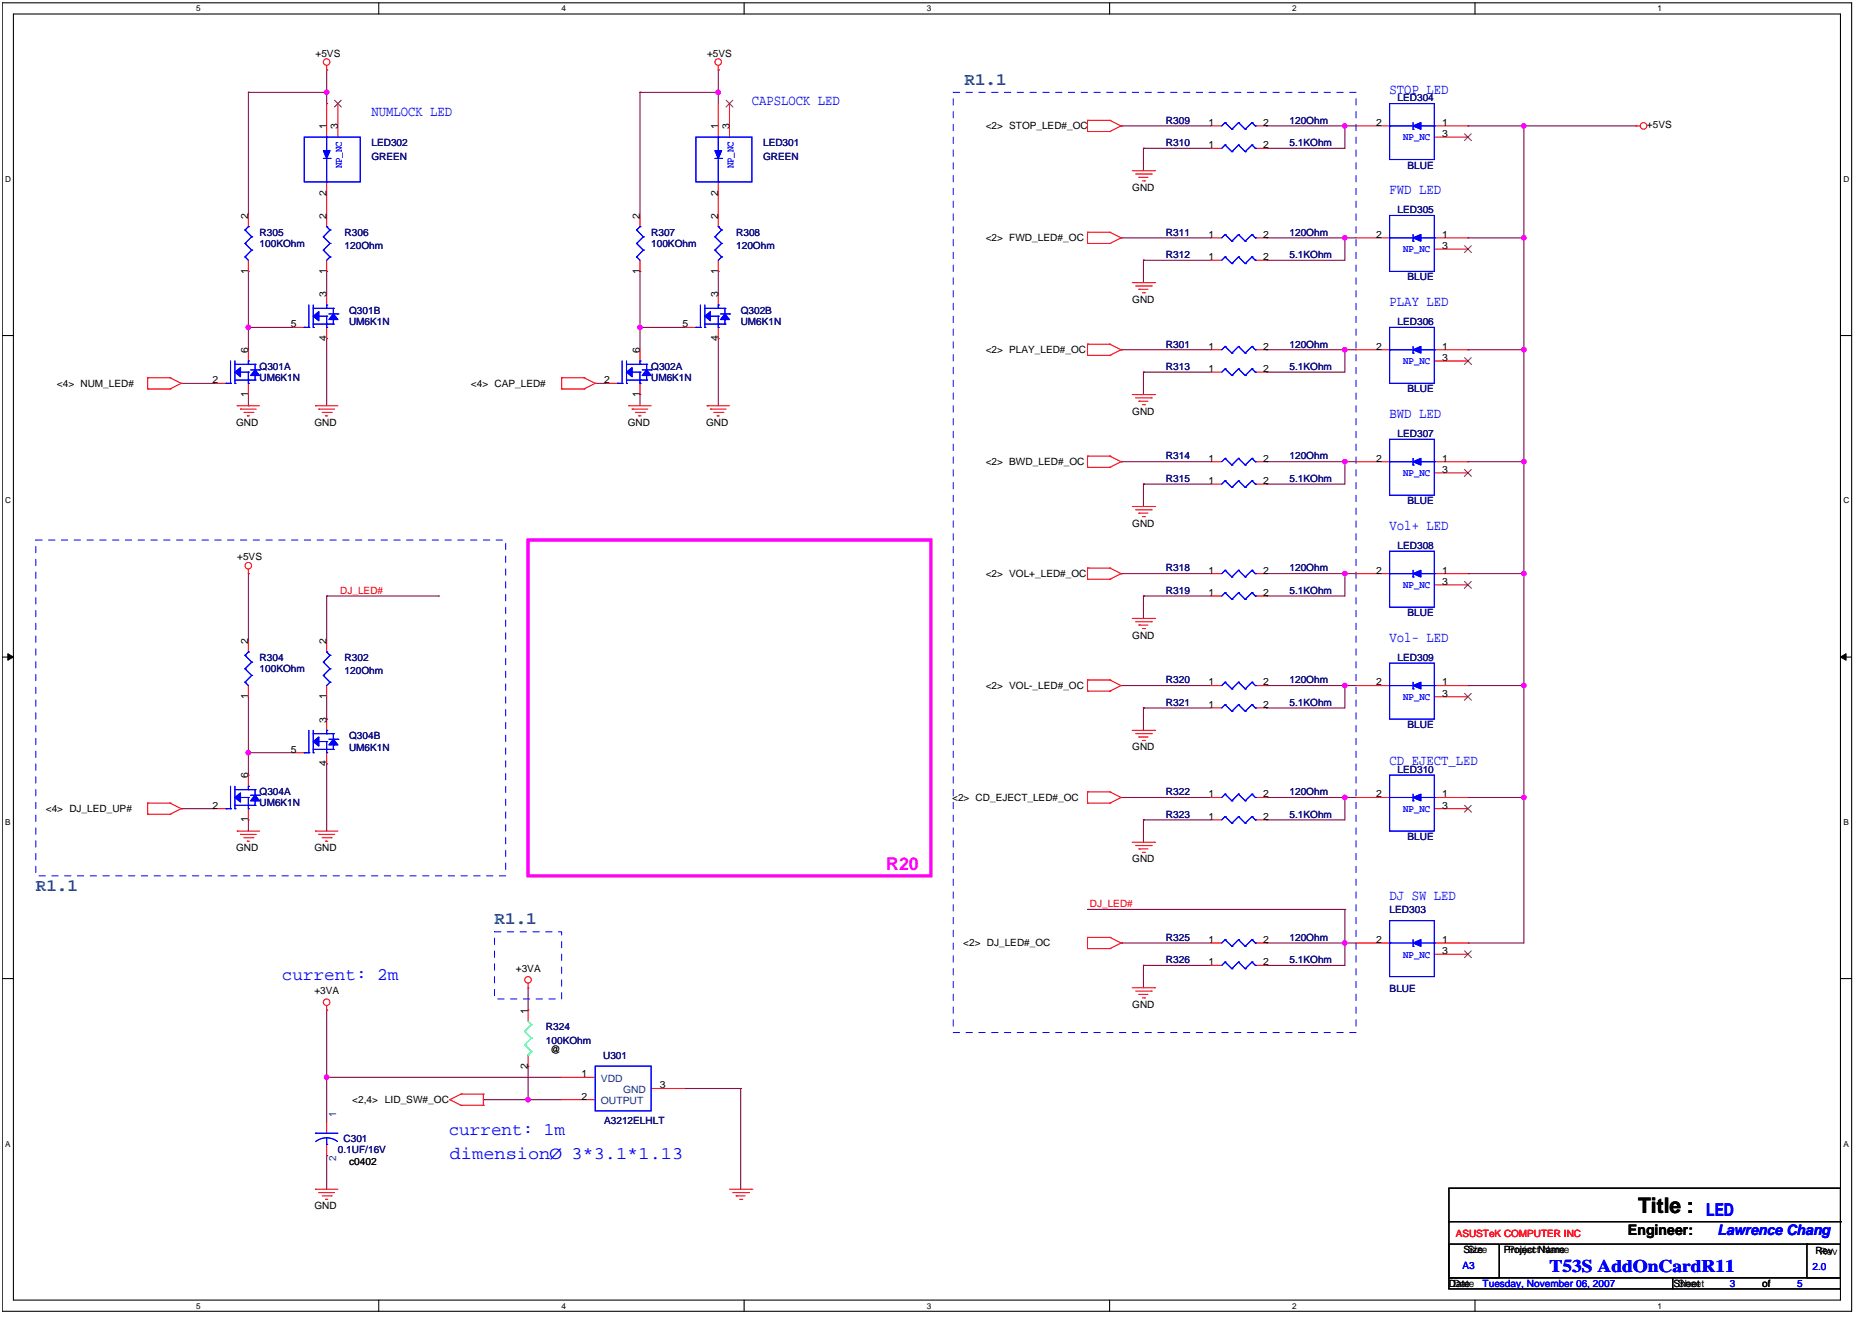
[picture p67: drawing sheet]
<svg xmlns="http://www.w3.org/2000/svg" width="297mm" height="210mm" viewBox="0 0 297 210" stroke-linecap="round" stroke-linejoin="round" font-family="sans-serif">
<defs><g id="words">
<text font-size="3.4" x="260.3" y="192.7">Title :</text>
<g font-size="2.8" fill="#008080">
<text x="153.3" y="13.5">R1.1</text>
<text x="5.7" y="141.5">R1.1</text>
<text x="78.6" y="146.8">R1.1</text>
</g>
<text font-size="2.8" fill="#f0f" x="140.8" y="138.2">R20</text>
<g font-size="2.8" fill="#00f">
<text x="44.8" y="155.6">current: 2m</text>
<text x="71.3" y="180.4">current: 1m</text>
<text x="71.5" y="184.1">dimensionØ 3*3.1*1.13</text>
<text x="271.1" y="193.1">LED</text>
<text x="246.2" y="202.1">T53S AddOnCardR11</text>
</g>
<g font-size="2.3" fill="#00f">
<text x="119.5" y="16.7">CAPSLOCK LED</text>
<text x="220.8" y="14.9">STOP LED</text>
<text x="59" y="18.4">NUMLOCK LED</text>
<text x="220.8" y="30.9">FWD LED</text>
<text x="220.8" y="48.7">PLAY LED</text>
<text x="220.8" y="66.4">BWD LED</text>
<text x="220.8" y="84.2">Vol+ LED</text>
<text x="220.8" y="102">Vol- LED</text>
<text x="220.8" y="121.6">CD EJECT_LED</text>
<text x="220.8" y="142.9">DJ SW LED</text>
<text x="272.9" y="196.2">Lawrence Chang</text>
</g>
<text font-size="2.3" x="258.7" y="196.2">Engineer:</text>
<g font-size="1.6">
<text x="50.1" y="9">+5VS</text>
<text x="112.4" y="9">+5VS</text>
<text x="51.9" y="20.5" transform="rotate(-90 51.9 20.5)">1</text>
<text x="53.7" y="20.5" transform="rotate(-90 53.7 20.5)">3</text>
<text x="114.1" y="20.5" transform="rotate(-90 114.1 20.5)">1</text>
<text x="115.9" y="20.5" transform="rotate(-90 115.9 20.5)">3</text>
<text x="156.6" y="20.5">&lt;2&gt; STOP_LED#_OC</text>
<text x="192" y="23.5">1</text>
<text x="192" y="20">1</text>
<text x="200.7" y="23.5">2</text>
<text x="200.7" y="20">2</text>
<text x="218.7" y="20">2</text>
<text x="229.2" y="20">1</text>
<text x="229.2" y="21.8">3</text>
<text x="261.7" y="20.4">+5VS</text>
<text x="39.4" y="34.8" transform="rotate(-90 39.4 34.8)">2</text>
<text x="51.9" y="34.8" transform="rotate(-90 51.9 34.8)">2</text>
<text x="51.9" y="31.1" transform="rotate(-90 51.9 31.1)">2</text>
<text x="101.7" y="34.8" transform="rotate(-90 101.7 34.8)">2</text>
<text x="114.1" y="34.8" transform="rotate(-90 114.1 34.8)">2</text>
<text x="114.1" y="31.1" transform="rotate(-90 114.1 31.1)">2</text>
<text x="179.9" y="30.3">GND</text>
<text x="156.6" y="38.3">&lt;2&gt; FWD_LED#_OC</text>
<text x="192" y="37.8">1</text>
<text x="192" y="41.3">1</text>
<text x="200.7" y="37.8">2</text>
<text x="200.7" y="41.3">2</text>
<text x="218.7" y="37.8">2</text>
<text x="229.2" y="37.8">1</text>
<text x="229.2" y="39.5">3</text>
<text x="39.4" y="43.5" transform="rotate(-90 39.4 43.5)">1</text>
<text x="51.9" y="47.2" transform="rotate(-90 51.9 47.2)">3</text>
<text x="51.9" y="43.5" transform="rotate(-90 51.9 43.5)">1</text>
<text x="101.7" y="43.5" transform="rotate(-90 101.7 43.5)">1</text>
<text x="114.1" y="47.2" transform="rotate(-90 114.1 47.2)">3</text>
<text x="114.1" y="43.5" transform="rotate(-90 114.1 43.5)">1</text>
<text x="46.2" y="52">5</text>
<text x="108.5" y="52">5</text>
<text x="179.9" y="48.1">GND</text>
<text x="39.4" y="56.1" transform="rotate(-90 39.4 56.1)">6</text>
<text x="51.9" y="54.2" transform="rotate(-90 51.9 54.2)">4</text>
<text x="101.7" y="56.1" transform="rotate(-90 101.7 56.1)">6</text>
<text x="114.1" y="54.2" transform="rotate(-90 114.1 54.2)">4</text>
<text x="156.6" y="56.1">&lt;2&gt; PLAY_LED#_OC</text>
<text x="192" y="59.1">1</text>
<text x="192" y="55.5">1</text>
<text x="200.7" y="59.1">2</text>
<text x="200.7" y="55.5">2</text>
<text x="218.7" y="55.5">2</text>
<text x="229.2" y="55.5">1</text>
<text x="229.2" y="57.3">3</text>
<text x="9.1" y="61.4">&lt;4&gt; NUM_LED#</text>
<text x="33.8" y="60.9">2</text>
<text x="39.4" y="63.1" transform="rotate(-90 39.4 63.1)">1</text>
<text x="74.8" y="61.4">&lt;4&gt; CAP_LED#</text>
<text x="96" y="60.9">2</text>
<text x="101.7" y="63.1" transform="rotate(-90 101.7 63.1)">1</text>
<text x="179.9" y="65.9">GND</text>
<text x="37.5" y="67.7">GND</text>
<text x="50" y="67.7">GND</text>
<text x="99.8" y="67.7">GND</text>
<text x="112.2" y="67.7">GND</text>
<text x="156.6" y="73.9">&lt;2&gt; BWD_LED#_OC</text>
<text x="192" y="73.3">1</text>
<text x="192" y="76.9">1</text>
<text x="200.7" y="73.3">2</text>
<text x="200.7" y="76.9">2</text>
<text x="218.7" y="73.3">2</text>
<text x="229.2" y="73.3">1</text>
<text x="229.2" y="75.1">3</text>
<text x="179.9" y="83.7">GND</text>
<text x="37.7" y="89">+5VS</text>
<text x="156.6" y="91.7">&lt;2&gt; VOL+_LED#_OC</text>
<text x="192" y="94.7">1</text>
<text x="192" y="91.1">1</text>
<text x="200.7" y="94.7">2</text>
<text x="200.7" y="91.1">2</text>
<text x="218.7" y="91.1">2</text>
<text x="229.2" y="91.1">1</text>
<text x="229.2" y="92.9">3</text>
<text x="179.9" y="101.4">GND</text>
<text x="39.4" y="102.3" transform="rotate(-90 39.4 102.3)">2</text>
<text x="51.9" y="102.3" transform="rotate(-90 51.9 102.3)">2</text>
<text x="39.4" y="111.1" transform="rotate(-90 39.4 111.1)">1</text>
<text x="51.9" y="111.1" transform="rotate(-90 51.9 111.1)">1</text>
<text x="156.6" y="109.4">&lt;2&gt; VOL-_LED#_OC</text>
<text x="192" y="108.9">1</text>
<text x="192" y="112.4">1</text>
<text x="200.7" y="108.9">2</text>
<text x="200.7" y="112.4">2</text>
<text x="218.7" y="108.9">2</text>
<text x="229.2" y="108.9">1</text>
<text x="229.2" y="110.7">3</text>
<text x="46.2" y="119.6">5</text>
<text x="51.9" y="114.8" transform="rotate(-90 51.9 114.8)">3</text>
<text x="179.9" y="119.2">GND</text>
<text x="39.4" y="123.7" transform="rotate(-90 39.4 123.7)">6</text>
<text x="51.9" y="121.7" transform="rotate(-90 51.9 121.7)">4</text>
<text x="7.3" y="129">&lt;4&gt; DJ_LED_UP#</text>
<text x="33.8" y="128.4">2</text>
<text x="39.4" y="130.6" transform="rotate(-90 39.4 130.6)">1</text>
<text x="151.3" y="127.2">&lt;2&gt; CD_EJECT_LED#_OC</text>
<text x="192" y="126.7">1</text>
<text x="192" y="130.2">1</text>
<text x="200.7" y="126.7">2</text>
<text x="200.7" y="130.2">2</text>
<text x="218.7" y="126.7">2</text>
<text x="229.2" y="126.7">1</text>
<text x="229.2" y="128.4">3</text>
<text x="37.5" y="135.2">GND</text>
<text x="50" y="135.2">GND</text>
<text x="179.9" y="137">GND</text>
<text x="192" y="149.8">1</text>
<text x="200.7" y="149.8">2</text>
<text x="218.7" y="149.8">2</text>
<text x="229.2" y="149.8">1</text>
<text x="82" y="154.4">+3VA</text>
<text x="153.1" y="150.3">&lt;2&gt; DJ_LED#_OC</text>
<text x="192" y="153.3">1</text>
<text x="200.7" y="153.3">2</text>
<text x="229.2" y="151.6">3</text>
<text x="50" y="158">+3VA</text>
<text x="83.9" y="161" transform="rotate(-90 83.9 161)">1</text>
<text x="179.9" y="160.1">GND</text>
<text x="87.5" y="167.2">@</text>
<text x="83.9" y="169.7" transform="rotate(-90 83.9 169.7)">2</text>
<text x="92.4" y="171.1">1</text>
<text x="104.8" y="172.9">3</text>
<text x="56" y="175.2">&lt;2,4&gt; LID_SW#_OC</text>
<text x="92.4" y="174.7">2</text>
<text x="55.5" y="185">c0402</text>
<text x="50" y="192.1">GND</text>
<text x="232.6" y="199.1">Size</text>
<text x="233.2" y="199.1">Size</text>
<text x="239" y="199.1">Project Name</text>
<text x="239.7" y="199.1">Project Name</text>
<text x="288.5" y="199.2">Rev</text>
<text x="289.2" y="199.3">Rev</text>
<text x="230.2" y="204.4">Date</text>
<text x="230.9" y="204.5">Date</text>
<text x="266" y="204.4">Sheet</text>
<text x="266.6" y="204.5">Sheet</text>
<text x="280" y="204.4">of</text>
</g>
<g font-size="1.6" fill="#000080">
<text x="222.1" y="16.1">LED304</text>
<text x="59" y="23.2">LED302</text>
<text x="121.3" y="23.2">LED301</text>
<text x="185.3" y="23.2">R310</text>
<text x="185.3" y="19.6">R309</text>
<text x="204.9" y="23.2">5.1KOhm</text>
<text x="204.9" y="19.6">120Ohm</text>
<text x="59" y="25.3">GREEN</text>
<text x="121.3" y="25.3">GREEN</text>
<text x="223.7" y="26.8">BLUE</text>
<text x="222.1" y="33.9">LED305</text>
<text x="41.2" y="37.4">R305</text>
<text x="41.2" y="39.2">100KOhm</text>
<text x="54.8" y="37.4">R306</text>
<text x="54.8" y="39.6">120Ohm</text>
<text x="103.5" y="37.4">R307</text>
<text x="103.5" y="39.2">100KOhm</text>
<text x="117" y="37.4">R308</text>
<text x="117" y="39.6">120Ohm</text>
<text x="185.3" y="37.4">R311</text>
<text x="185.3" y="41">R312</text>
<text x="204.9" y="37.4">120Ohm</text>
<text x="204.9" y="41">5.1KOhm</text>
<text x="223.7" y="44.6">BLUE</text>
<text x="55.5" y="49.9">Q301B</text>
<text x="55.5" y="51.7">UM6K1N</text>
<text x="117.7" y="49.9">Q302B</text>
<text x="117.7" y="51.7">UM6K1N</text>
<text x="222.1" y="51.7">LED306</text>
<text x="41.2" y="58.8">Q301A</text>
<text x="103.5" y="58.8">Q302A</text>
<text x="185.3" y="58.8">R313</text>
<text x="185.3" y="55.2">R301</text>
<text x="204.9" y="58.8">5.1KOhm</text>
<text x="204.9" y="55.2">120Ohm</text>
<text x="41.2" y="60.5">UM6K1N</text>
<text x="103.5" y="60.5">UM6K1N</text>
<text x="223.7" y="62.3">BLUE</text>
<text x="222.1" y="69.4">LED307</text>
<text x="185.3" y="73">R314</text>
<text x="185.3" y="76.5">R315</text>
<text x="204.9" y="73">120Ohm</text>
<text x="204.9" y="76.5">5.1KOhm</text>
<text x="223.7" y="80.1">BLUE</text>
<text x="222.1" y="87.2">LED308</text>
<text x="185.3" y="94.3">R319</text>
<text x="185.3" y="90.8">R318</text>
<text x="204.9" y="94.3">5.1KOhm</text>
<text x="204.9" y="90.8">120Ohm</text>
<text x="223.7" y="97.9">BLUE</text>
<text x="41.2" y="105">R304</text>
<text x="41.2" y="106.8">100KOhm</text>
<text x="54.8" y="105">R302</text>
<text x="54.8" y="107.1">120Ohm</text>
<text x="222.1" y="105">LED309</text>
<text x="185.3" y="108.5">R320</text>
<text x="185.3" y="112.1">R321</text>
<text x="204.9" y="108.5">120Ohm</text>
<text x="204.9" y="112.1">5.1KOhm</text>
<text x="55.5" y="117.4">Q304B</text>
<text x="55.5" y="119.2">UM6K1N</text>
<text x="223.7" y="115.7">BLUE</text>
<text x="222.1" y="122.8">LED310</text>
<text x="41.2" y="126.3">Q304A</text>
<text x="41.2" y="128.1">UM6K1N</text>
<text x="185.3" y="126.3">R322</text>
<text x="185.3" y="129.9">R323</text>
<text x="204.9" y="126.3">120Ohm</text>
<text x="204.9" y="129.9">5.1KOhm</text>
<text x="223.7" y="133.5">BLUE</text>
<text x="185.3" y="149.4">R325</text>
<text x="204.9" y="149.4">120Ohm</text>
<text x="220.8" y="145">LED303</text>
<text x="185.3" y="153">R326</text>
<text x="204.9" y="153">5.1KOhm</text>
<text x="220.8" y="157.6">BLUE</text>
<text x="86.8" y="163.7">R324</text>
<text x="86.8" y="165.8">100KOhm</text>
<text x="95.8" y="168.3">U301</text>
<text x="96" y="178.6">A3212ELHLT</text>
<text x="53.7" y="183.2">0.1UF/16V</text>
<text x="54.6" y="181.4">C301</text>
</g>
<g font-size="1.6" fill="#00f">
<text x="223" y="22.3">NP_NC</text>
<text x="54.3" y="26.8" transform="rotate(-90 54.3 26.8)">NP_NC</text>
<text x="116.6" y="26.8" transform="rotate(-90 116.6 26.8)">NP_NC</text>
<text x="223" y="40.1">NP_NC</text>
<text x="223" y="57.9">NP_NC</text>
<text x="223" y="75.7">NP_NC</text>
<text x="223" y="93.4">NP_NC</text>
<text x="223" y="111.2">NP_NC</text>
<text x="223" y="129">NP_NC</text>
<text x="223" y="152.1">NP_NC</text>
<text x="232.4" y="201.5">A3</text>
<text x="288" y="201.7">2.0</text>
<text x="235.6" y="204.4">Tuesday, November 06, 2007</text>
<text x="274.9" y="204.4">3</text>
<text x="285.6" y="204.4">5</text>
</g>
<g font-size="1.6" fill="#f00">
<text x="54.1" y="94.3">DJ_LED#</text>
<text x="173.2" y="144.1">DJ_LED#</text>
<text x="231.3" y="196.6">ASUSTeK COMPUTER INC</text>
</g>
<g font-size="1.6" fill="#004080">
<text x="95.5" y="171.9">VDD</text>
<text x="99" y="173.6">GND</text>
<text x="53.4" y="177.4" transform="rotate(-90 53.4 177.4)">1</text>
<text x="95.5" y="175.4">OUTPUT</text>
<text x="53.4" y="184.5" transform="rotate(-90 53.4 184.5)">2</text>
</g>
<g font-size="1.3">
<text x="31.2" y="1.8">5</text>
<text x="89.2" y="1.8">4</text>
<text x="147.3" y="1.8">3</text>
<text x="205.4" y="1.8">2</text>
<text x="263.4" y="1.8">1</text>
<text x=".8" y="28.9">D</text>
<text x="292.9" y="28.9">D</text>
<text x=".8" y="80">C</text>
<text x="292.9" y="80">C</text>
<text x=".8" y="131">B</text>
<text x="292.9" y="131">B</text>
<text x=".8" y="182.1">A</text>
<text x="292.9" y="182.1">A</text>
<text x="31.2" y="207.9">5</text>
<text x="89.2" y="207.9">4</text>
<text x="147.3" y="207.9">3</text>
<text x="205.4" y="207.9">2</text>
<text x="263.4" y="207.9">1</text>
</g>
</g></defs>
<path d="M.4 .4h293.8v207.9h-293.8zM2.1 2.2h290.4v204.3h-290.4z" fill="none" stroke="#000" stroke-width=".17"/>
<g fill="#fff">
<path d="M31.1 .6h.7v1.5h-.7z"/>
<path d="M31.1 206.7h.7v1.4h-.7z"/>
</g>
<path d="M60.2 .4v1.8M60.2 206.5v1.8" fill="none" stroke="#000" stroke-width=".17"/>
<g fill="#fff">
<path d="M89.2 .6h.7v1.5h-.7z"/>
<path d="M89.2 206.7h.7v1.4h-.7z"/>
</g>
<path d="M118.2 .4v1.8M118.2 206.5v1.8" fill="none" stroke="#000" stroke-width=".17"/>
<g fill="#fff">
<path d="M147.3 .6h.7v1.5h-.7z"/>
<path d="M147.3 206.7h.7v1.4h-.7z"/>
</g>
<path d="M176.3 .4v1.8M176.3 206.5v1.8" fill="none" stroke="#000" stroke-width=".17"/>
<g fill="#fff">
<path d="M205.3 .6h.7v1.5h-.7z"/>
<path d="M205.3 206.7h.7v1.4h-.7z"/>
</g>
<path d="M234.4 .4v1.8M234.4 206.5v1.8" fill="none" stroke="#000" stroke-width=".17"/>
<g fill="#fff">
<path d="M263.4 .6h.7v1.5h-.7z"/>
<path d="M263.4 206.7h.7v1.4h-.7z"/>
<path d="M.8 27.8h.9v1.4h-.9z"/>
<path d="M292.9 27.8h.9v1.4h-.9z"/>
<path d="M.8 78.8h.9v1.4h-.9z"/>
<path d="M292.9 78.8h.9v1.4h-.9z"/>
</g>
<path d="M.4 53.3h1.7M292.5 53.3h1.7" fill="none" stroke="#000" stroke-width=".17"/>
<g fill="#fff">
<path d="M.8 129.9h.8v1.4h-.8z"/>
<path d="M292.9 129.9h.9v1.4h-.9z"/>
</g>
<path d="M.4 104.4h1.7M292.5 104.4h1.7" fill="none" stroke="#000" stroke-width=".17"/>
<path d="M1.2 103.8l.9 .6-.9 .5zM292.5 104.4l.9-.6v1.1z" fill="#000"/>
<path d="M1.2 103.8l.9 .6-.9 .5zM292.5 104.4l.9-.6v1.1z" fill="none" stroke="#000" stroke-width=".16"/>
<g fill="#fff">
<path d="M.8 181h.8v1.4h-.8z"/>
<path d="M292.9 181h.9v1.4h-.9z"/>
</g>
<path d="M.4 155.4h1.7M292.5 155.4h1.7" fill="none" stroke="#000" stroke-width=".17"/>
<path d="M242.2 20h17.7M242.2 20h.1M242.2 55.6h.1M242.2 55.6v17.7h-8.9M233.3 73.3h.1" fill="none" stroke="#800040" stroke-width=".17"/>
<circle cx="242.1" cy="55.6" r=".35" fill="#f0f"/>
<circle cx="242.1" cy="55.6" r=".35" fill="none" stroke="#f0f" stroke-width=".17"/>
<path d="M242.2 73.3h.1M242.2 73.3v17.8h-8.9M233.3 91.1h.1" fill="none" stroke="#800040" stroke-width=".17"/>
<circle cx="242.1" cy="73.3" r=".35" fill="#f0f"/>
<circle cx="242.1" cy="73.3" r=".35" fill="none" stroke="#f0f" stroke-width=".17"/>
<g fill="none" stroke="#800040" stroke-width=".17">
<path d="M178.1 91.1h.1M178.1 91.1h14.3M181.7 94.7h10.7M181.7 94.7h.1M201.3 94.7h.1M201.3 91.1h.1M201.3 91.1h14.2M213.7 91.1h.1M213.7 91.1v3.6h-12.4M213.7 108.9h1.8M213.7 108.9h.1M233.3 108.9h.1"/>
<path d="M233.3 108.9h8.9"/>
</g>
<circle cx="213.7" cy="91.1" r=".35" fill="#f0f"/>
<circle cx="213.7" cy="91.1" r=".35" fill="none" stroke="#f0f" stroke-width=".17"/>
<path d="M178.1 73.3h.1M178.1 73.3h14.3M181.7 76.9h10.7M181.7 76.9h.1M201.3 76.9h.1M201.3 73.3h.1M201.3 73.3h14.2M213.7 73.3h.1M213.7 73.3v3.6h-12.4M181.7 94.7h.1M181.7 94.7v3.5" fill="none" stroke="#800040" stroke-width=".17"/>
<circle cx="213.7" cy="73.3" r=".35" fill="#f0f"/>
<circle cx="213.7" cy="73.3" r=".35" fill="none" stroke="#f0f" stroke-width=".17"/>
<path d="M178.1 55.6h.1M178.1 55.6h14.3M181.7 59.1h10.7M181.7 59.1h.1M201.3 59.1h.1M201.3 55.6h.1M201.3 55.6h14.2M213.7 55.6h.1M213.7 55.6v3.5h-12.4M181.7 76.9h.1M181.7 76.9v3.6" fill="none" stroke="#800040" stroke-width=".17"/>
<circle cx="213.7" cy="55.6" r=".35" fill="#f0f"/>
<circle cx="213.7" cy="55.6" r=".35" fill="none" stroke="#f0f" stroke-width=".17"/>
<path d="M178.1 37.8h.1M178.1 37.8h14.3M201.3 37.8h.1M201.3 37.8h14.2M213.7 37.8h.1M213.7 37.8v3.5h-12.4M181.7 41.3h10.7M181.7 59.1h.1M181.7 41.3h.1M181.7 59.1v3.6M201.3 41.3h.1" fill="none" stroke="#800040" stroke-width=".17"/>
<circle cx="213.7" cy="37.8" r=".35" fill="#f0f"/>
<circle cx="213.7" cy="37.8" r=".35" fill="none" stroke="#f0f" stroke-width=".17"/>
<path d="M178.1 20h.1M178.1 20h14.3M181.7 23.6h10.7M181.7 23.6h.1M201.3 23.6h.1M201.3 20h.1M201.3 20h14.2M213.7 20h.1M213.7 20v3.6h-12.4M181.7 41.3h.1M181.7 41.3v3.6" fill="none" stroke="#800040" stroke-width=".17"/>
<circle cx="213.7" cy="20" r=".35" fill="#f0f"/>
<circle cx="213.7" cy="20" r=".35" fill="none" stroke="#f0f" stroke-width=".17"/>
<path d="M181.7 23.6h.1M181.7 23.6v3.5M178.1 108.9h.1M178.1 108.9h14.3M181.7 112.5h10.7M181.7 112.5h.1M201.3 112.5h.1M201.3 108.9h.1M201.3 108.9h12.4M213.7 108.9h.1M213.7 108.9v3.6h-12.4" fill="none" stroke="#800040" stroke-width=".17"/>
<circle cx="213.7" cy="108.9" r=".35" fill="#f0f"/>
<circle cx="213.7" cy="108.9" r=".35" fill="none" stroke="#f0f" stroke-width=".17"/>
<path d="M233.3 55.6h.1M233.3 55.6h8.9M242.2 91.1h.1M242.2 91.1v17.8M181.7 112.5h.1M181.7 112.5v3.5" fill="none" stroke="#800040" stroke-width=".17"/>
<circle cx="242.1" cy="91.1" r=".35" fill="#f0f"/>
<circle cx="242.1" cy="91.1" r=".35" fill="none" stroke="#f0f" stroke-width=".17"/>
<path d="M233.3 20h.1M233.3 20h8.9M242.2 20h.1M242.2 20v17.8" fill="none" stroke="#800040" stroke-width=".17"/>
<circle cx="242.1" cy="20" r=".35" fill="#f0f"/>
<circle cx="242.1" cy="20" r=".35" fill="none" stroke="#f0f" stroke-width=".17"/>
<path d="M233.3 37.8h.1M233.3 37.8h8.9M242.2 37.8h.1M242.2 37.8v17.8" fill="none" stroke="#800040" stroke-width=".17"/>
<circle cx="242.1" cy="37.8" r=".35" fill="#f0f"/>
<circle cx="242.1" cy="37.8" r=".35" fill="none" stroke="#f0f" stroke-width=".17"/>
<path d="M51.9 171.1h37.3M51.9 171.1h.1M51.9 171.1v7.1M108.8 172.9h8.9M108.8 172.9h.1M117.7 172.9h.1M117.7 172.9v16M51.9 183.6h.1M51.9 183.6v5.3" fill="none" stroke="#800040" stroke-width=".17"/>
<circle cx="51.9" cy="171.1" r=".35" fill="#f0f"/>
<circle cx="51.9" cy="171.1" r=".35" fill="none" stroke="#f0f" stroke-width=".17"/>
<path d="M83.9 174.7h5.3M83.9 174.7h.1" fill="none" stroke="#800040" stroke-width=".17"/>
<circle cx="83.9" cy="174.7" r=".35" fill="#f0f"/>
<circle cx="83.9" cy="174.7" r=".35" fill="none" stroke="#f0f" stroke-width=".17"/>
<g fill="none" stroke="#800040" stroke-width=".17">
<path d="M101.7 14.7h.1M101.7 14.7v19.5M101.7 52h.1M101.7 52v3.6M114.1 43.1h.1M114.1 43.1v3.6M101.7 62.7h.1M101.7 62.7v1.8M51.9 160.5h.1M51.9 160.5v10.6M76.8 174.7h.1M83.9 169.4h.1"/>
<path d="M83.9 169.4v5.3h-7.1"/>
</g>
<circle cx="101.7" cy="52" r=".35" fill="#f0f"/>
<circle cx="101.7" cy="52" r=".35" fill="none" stroke="#f0f" stroke-width=".17"/>
<path d="M101.7 14.7h.1M101.7 14.7h12.4M114.1 14.7h.1M114.1 14.7v1.7M101.7 52h.1M101.7 43.1h.1M101.7 43.1v8.9M101.7 52h7.1M114.1 53.8h.1M114.1 53.8v10.7M94.6 60.9h1.8M94.6 60.9h.1" fill="none" stroke="#800040" stroke-width=".17"/>
<circle cx="114.1" cy="14.7" r=".35" fill="#f0f"/>
<circle cx="114.1" cy="14.7" r=".35" fill="none" stroke="#f0f" stroke-width=".17"/>
<path d="M39.5 14.7h.1M39.5 14.7v19.5M39.5 52h.1M39.5 52v3.6M51.9 43.1h.1M51.9 43.1v3.6M39.5 64.5h.1M39.5 62.7v1.8" fill="none" stroke="#800040" stroke-width=".17"/>
<circle cx="39.5" cy="52" r=".35" fill="#f0f"/>
<circle cx="39.5" cy="52" r=".35" fill="none" stroke="#f0f" stroke-width=".17"/>
<path d="M39.5 14.7h.1M39.5 14.7h12.4v1.7M51.9 16.4h.1M39.5 52h.1M39.5 43.1h.1M39.5 43.1v8.9M39.5 52h7.1M51.9 53.8h.1M51.9 53.8v10.7" fill="none" stroke="#800040" stroke-width=".17"/>
<circle cx="51.9" cy="14.7" r=".35" fill="#f0f"/>
<circle cx="51.9" cy="14.7" r=".35" fill="none" stroke="#f0f" stroke-width=".17"/>
<g fill="none" stroke="#800040" stroke-width=".17">
<path d="M51.9 11.1h.1M51.9 11.1v3.6M114.1 11.1h.1M114.1 11.1v3.6M178.1 126.7h.1M178.1 126.7h14.3M181.7 130.2h10.7M181.7 130.2h.1M201.3 130.2h.1M201.3 126.7h.1M201.3 126.7h14.2M213.7 126.7h.1"/>
<path d="M213.7 126.7v3.5h-12.4M233.3 126.7h.1M233.3 126.7h8.9"/>
</g>
<circle cx="213.7" cy="126.7" r=".35" fill="#f0f"/>
<circle cx="213.7" cy="126.7" r=".35" fill="none" stroke="#f0f" stroke-width=".17"/>
<path d="M242.2 108.9h.1M242.2 108.9v17.8M181.7 130.2h.1M181.7 130.2v3.6" fill="none" stroke="#800040" stroke-width=".17"/>
<circle cx="242.1" cy="108.9" r=".35" fill="#f0f"/>
<circle cx="242.1" cy="108.9" r=".35" fill="none" stroke="#f0f" stroke-width=".17"/>
<path d="M28.8 60.9h5.3M34.1 60.9h.1M39.5 91.1h.1M39.5 91.1v10.7M39.5 119.6h.1M39.5 110.7v8.9M51.9 114.2h.1M51.9 110.7v3.5M28.8 128.5h.1M28.8 128.5h5.3M39.5 130.2h.1M39.5 130.2v1.8" fill="none" stroke="#800040" stroke-width=".17"/>
<circle cx="39.5" cy="119.6" r=".35" fill="#f0f"/>
<circle cx="39.5" cy="119.6" r=".35" fill="none" stroke="#f0f" stroke-width=".17"/>
<g fill="none" stroke="#800040" stroke-width=".17">
<path d="M39.5 119.6h.1M39.5 119.6v3.5M39.5 119.6h7.1M39.5 123.1h.1M51.9 121.3h.1M51.9 121.3v10.7M178.1 149.8h.1M178.1 149.8h14.3M181.7 153.3h10.7M181.7 153.3h.1M201.3 153.3h.1M201.3 149.8h.1"/>
<path d="M201.3 149.8h14.2M213.7 149.8h.1M213.7 149.8v3.5h-12.4M233.3 149.8h.1M233.3 149.8h8.9"/>
</g>
<circle cx="213.7" cy="149.8" r=".35" fill="#f0f"/>
<circle cx="213.7" cy="149.8" r=".35" fill="none" stroke="#f0f" stroke-width=".17"/>
<path d="M242.2 126.7h.1M242.2 126.7v23.1M181.7 153.3h.1M181.7 153.3v3.6" fill="none" stroke="#800040" stroke-width=".17"/>
<circle cx="242.1" cy="126.7" r=".35" fill="#f0f"/>
<circle cx="242.1" cy="126.7" r=".35" fill="none" stroke="#f0f" stroke-width=".17"/>
<path d="M51.9 94.7h.1M51.9 94.7v7.1M51.9 94.7h17.8M69.7 94.7h.1M83.9 156.9v3.6M172.8 144.5h.1M172.8 144.5h40.9M213.7 144.5h.1M213.7 144.5v5.3M83.9 160.5h.1" fill="none" stroke="#800040" stroke-width=".17"/>
<g fill="none" stroke="#f00" stroke-width=".17">
<path d="M51.9 11.1h.1M51.9 10.4v.7M114.1 11.1h.1M114.1 10.4v.7M172.8 19.1h.1M172.8 19.1v1.8M172.8 19.1h3.6M176.4 19.1h.1M176.4 19.1l1.7 .9M114.1 34.2v1.8M172.8 38.7h3.6M172.8 20.9h3.6"/>
<path d="M172.8 38.7h.1M172.8 36.9h.1M172.8 20.9h.1M172.8 36.9v1.8M172.8 36.9h3.6M176.4 36.9h.1M176.4 38.7h.1M176.4 20.9h.1M176.4 36.9l1.7 .9M178.1 37.8h.1M178.1 20h.1M178.1 37.8l-1.7 .9"/>
<path d="M178.1 20l-1.7 .9M179.9 27.1h3.6M180.5 27.6h2.5M181 28.2h1.4M181 28.2h.1M181.5 28.7h.4M181.9 28.7h.1M183 27.6h.1M183.5 27.1h.1M192.4 23.6h1.7M199.5 23.6h1.8M259.9 20h.8"/>
<path d="M259.9 20h.1M114.1 41.3v1.8M172.8 56.5h3.6M172.8 56.5h.1M172.8 54.7h.1M172.8 54.7v1.8M172.8 54.7h3.6M176.4 54.7h.1M176.4 56.5h.1M176.4 54.7l1.7 .9M178.1 55.6h.1M178.1 55.6l-1.7 .9"/>
<path d="M179.9 44.9h3.6M180.5 45.4h2.5M181 46h1.4M181 46h.1M181.5 46.5h.4M181.9 46.5h.1M183 45.4h.1M183.5 44.9h.1M192.4 59.1h1.7M199.5 59.1h1.8M23.5 61.8h.1M23.5 60h.1"/>
<path d="M23.5 60h3.5M23.5 60v1.8M23.5 61.8h3.5M27 60h.1M27 61.8h.1M27 60l1.8 .9M28.8 60.9h.1M28.8 60.9l-1.8 .9M37.7 64.5h.1M37.7 64.5h3.5M38.2 65h2.5M38.2 65h.1"/>
<path d="M38.7 65.5h1.5M39.3 66.1h.3M39.3 66.1h.1M40.2 65.5h.1M50.1 64.5h.1M50.1 64.5h3.6M50.7 65h.1M50.7 65h2.5M51.2 65.5h1.4M51.7 66.1h.4M51.7 66.1h.1M52.6 65.5h.1"/>
<path d="M89.2 61.8h.1M89.2 60h.1M89.2 60h3.6M89.2 60v1.8M89.2 61.8h3.6M92.8 60h.1M92.8 61.8h.1M92.8 60l1.8 .9M94.6 60.9h.1M94.6 60.9l-1.8 .9M99.9 64.5h.1M99.9 64.5h3.6"/>
<path d="M100.4 65h.1M100.4 65h2.5M101 65.5h1.4M101.5 66.1h.4M101.5 66.1h.1M102.4 65.5h.1M112.4 64.5h3.5M112.4 64.5h.1M112.9 65h2.5M112.9 65h.1M113.4 65.5h1.5M114 66.1h.3"/>
<path d="M114 66.1h.1M114.9 65.5h.1M172.8 74.2h3.6M172.8 74.2h.1M172.8 72.5h.1M172.8 72.5h3.6M172.8 72.5v1.7M176.4 72.5h.1M176.4 74.2h.1M176.4 72.5l1.7 .8M178.1 73.3h.1M178.1 73.3l-1.7 .9"/>
<path d="M179.9 62.7h3.6M180.5 63.2h2.5M181 63.7h1.4M181 63.7h.1M181.5 64.3h.4M181.9 64.3h.1M183 63.2h.1M183.5 62.7h.1M39.5 91.1h.1M39.5 90.4v.7M172.8 92h3.6M172.8 92h.1"/>
<path d="M172.8 90.2h.1M172.8 90.2v1.8M172.8 90.2h3.6M176.4 90.2h.1M176.4 92h.1M176.4 90.2l1.7 .9M178.1 91.1h.1M178.1 91.1l-1.7 .9M179.9 98.2h3.6M179.9 80.5h3.6M180.5 98.8h2.5M180.5 81h2.5"/>
<path d="M181 99.3h1.4M181 81.5h1.4M181 99.3h.1M181 81.5h.1M181.5 99.8h.4M181.5 82.1h.4M181.9 99.8h.1M181.9 82.1h.1M183 98.8h.1M183 81h.1M183.5 98.2h.1M183.5 80.5h.1"/>
<path d="M192.4 94.7h1.7M199.5 94.7h1.8M172.8 109.8h3.6M172.8 109.8h.1M172.8 108h.1M172.8 108v1.8M172.8 108h3.6M176.4 108h.1M176.4 109.8h.1M176.4 108l1.7 .9M178.1 108.9h.1M178.1 108.9l-1.7 .9"/>
<path d="M179.9 116h3.6M180.5 116.5h2.5M181 117.1h1.4M181 117.1h.1M181.5 117.6h.4M181.9 117.6h.1M183 116.5h.1M183.5 116h.1M23.5 129.3h.1M23.5 127.6h.1M23.5 127.6h3.5M23.5 127.6v1.7"/>
<path d="M23.5 129.3h3.5M27 127.6h.1M27 129.3h.1M27 127.6l1.8 .9M28.8 128.5h.1M28.8 128.5l-1.8 .8M37.7 132h.1M37.7 132h3.5M38.2 132.5h2.5M38.2 132.5h.1M38.7 133.1h1.5M39.3 133.6h.3"/>
<path d="M39.3 133.6h.1M40.2 133.1h.1M50.1 132h.1M50.1 132h3.6M50.7 132.5h.1M50.7 132.5h2.5M51.2 133.1h1.4M51.7 133.6h.4M51.7 133.6h.1M52.6 133.1h.1M172.8 127.6h3.6M172.8 127.6h.1"/>
<path d="M172.8 125.8h.1M172.8 125.8v1.8M172.8 125.8h3.6M176.4 125.8h.1M176.4 127.6h.1M176.4 125.8l1.7 .9M178.1 126.7h.1M178.1 126.7l-1.7 .9M179.9 133.8h3.6M180.5 134.3h2.5M181 134.9h1.4M181 134.9h.1"/>
<path d="M181.5 135.4h.4M181.9 135.4h.1M183 134.3h.1M183.5 133.8h.1M215.5 126.7h5.3M227.9 126.7h5.4M227.9 128.5h5.4M51.9 159.7v.8M83.9 156.9h.1M83.9 156.2v.7M172.8 150.7h3.6M172.8 150.7h.1"/>
<path d="M172.8 148.9h.1M172.8 148.9v1.8M172.8 148.9h3.6M176.4 148.9h.1M176.4 150.7h.1M176.4 148.9l1.7 .9M178.1 149.8h.1M178.1 149.8l-1.7 .9M179.9 156.9h3.6M180.5 157.4h2.5M181 158h1.4M181 158h.1"/>
<path d="M181.5 158.5h.4M181.9 158.5h.1M183 157.4h.1M183.5 156.9h.1M51.9 160.5h.1M71.5 174.7l1.7 .9M71.5 174.7h.1M73.2 173.8h.1M73.2 175.6h.1M73.2 173.8h3.6M73.2 173.8l-1.7 .9M73.2 175.6h3.6"/>
<path d="M76.8 173.8h.1M76.8 175.6h.1M76.8 173.8v1.8M50.1 188.9h.1M50.1 188.9h3.6M50.7 189.4h.1M50.7 189.4h2.5M51.2 190h1.4M51.7 190.5h.4M51.7 190.5h.1M52.6 190h.1M115.9 188.9h3.6"/>
<path d="M116.4 189.4h2.5M117 190h1.4M117 190h.1M117.5 190.5h.4M117.9 190.5h.1M118.9 189.4h.1M119.5 188.9h.1"/>
<circle cx="51.9" cy="9.9" r=".52"/>
<circle cx="114.1" cy="9.9" r=".52"/>
<circle cx="261.2" cy="20" r=".52"/>
<circle cx="39.5" cy="89.9" r=".52"/>
<circle cx="51.9" cy="159.2" r=".52"/>
<circle cx="83.9" cy="155.6" r=".52"/>
</g>
<path d="M230.2 194.1h62.3M230.2 188.7h62.3v14.3h-62.3zM230.2 197.6h8v5.4h-8zM238.4 197.6h48.7M287.1 197.6h.1M287.1 197.6h5.4v5.4h-5.4zM292.5 194.1h.1M230.2 203h35.6v1.7h-35.6zM265.8 203h26.7v1.7h-26.7z" fill="none" stroke="#000" stroke-width=".17"/>
<path d="M151.5 14.7h64v149.3h-64zM5.7 85.8h74.7v53.3h-74.7zM78.6 148h10.6v10.7h-10.6z" fill="none" stroke="#00f" stroke-width=".16" stroke-dasharray="1 1 1 1 1 1 1 1"/>
<path d="M83.9 85.8h64v53.3h-64z" fill="none" stroke="#f0f" stroke-width=".53"/>
<g fill="none" stroke="#00f" stroke-width=".17">
<path d="M113.6 37.6l1.1 1.1M113.6 39.7l1.1 1.1M113.6 37.6h.1M113.6 39.7h.1M114.1 36l.6 .5M114.1 36h.1M114.7 36.5h.1M114.7 38.7h.1M114.7 36.5l-1.1 1.1M114.7 38.7l-1.1 1M194.7 23h.1M194.7 23l1.1 1.1"/>
<path d="M194.7 23l-.6 .6M195.8 24.1h.1M196.8 23h.1M196.8 23l1.1 1.1M196.8 23l-1 1.1M197.9 24.1h.1M199 23h.1M199 23l.5 .6M199 23l-1.1 1.1M199.5 23.6h.1M114.7 40.8h.1M114.7 40.8l-.6 .5"/>
<path d="M194.7 58.6h.1M194.7 58.6l1.1 1M194.7 58.6l-.6 .5M195.8 59.6h.1M196.8 58.6h.1M196.8 58.6l1.1 1M196.8 58.6l-1 1M197.9 59.6h.1M199 58.6h.1M199 58.6l.5 .5M199 58.6l-1.1 1M199.5 59.1h.1"/>
<path d="M194.7 94.1h.1M194.7 94.1l1.1 1.1M194.7 94.1l-.6 .6M195.8 95.2h.1M196.8 94.1h.1M196.8 94.1l1.1 1.1M196.8 94.1l-1 1.1M197.9 95.2h.1M199 94.1h.1M199 94.1l.5 .6M199 94.1l-1.1 1.1M199.5 94.7h.1"/>
<path d="M220.8 126.7h3.6M220.8 126.7h.1M225.6 126.7h2.3M227.9 126.7h.1"/>
</g>
<path d="M232.7 127.9l1.1 1.1M233.8 127.9l-1.1 1.1" fill="none" stroke="#804000" stroke-width=".16"/>
<path d="M224.5 126.7l1.3-.5v1z" fill-rule="evenodd" fill="#00f"/>
<path d="M220.8 126.7h3.6M220.8 123.1h7.1v8.9h-7.1zM220.8 126.7h.1M224.5 126.7l1.3-.5v1zM224.5 127.2h.1M224.5 126.2v1M225.6 126.7h2.3M227.9 126.7h.1" fill="none" stroke="#00f" stroke-width=".17"/>
<path d="M224.5 126.7l1.3-.5v1z" fill-rule="evenodd" fill="#00f"/>
<path d="M220.8 108.9h3.6M220.8 108.9h.1M225.6 108.9h2.3M227.9 108.9h.1M220.8 123.1h7.1v8.9h-7.1zM224.5 126.7l1.3-.5v1zM224.5 127.2h.1M224.5 126.2v1" fill="none" stroke="#00f" stroke-width=".17"/>
<path d="M215.5 108.9h5.3M227.9 108.9h5.4M227.9 110.7h5.4" fill="none" stroke="#f00" stroke-width=".17"/>
<path d="M232.7 110.2l1.1 1M233.8 110.2l-1.1 1" fill="none" stroke="#804000" stroke-width=".16"/>
<path d="M224.5 108.9l1.3-.5v1z" fill-rule="evenodd" fill="#00f"/>
<path d="M220.8 108.9h3.6M220.8 105.3h7.1v8.9h-7.1zM220.8 108.9h.1M224.5 108.9l1.3-.5v1zM224.5 109.4h.1M224.5 108.4v1M225.6 108.9h2.3M227.9 108.9h.1" fill="none" stroke="#00f" stroke-width=".17"/>
<path d="M224.5 108.9l1.3-.5v1z" fill-rule="evenodd" fill="#00f"/>
<g fill="none" stroke="#00f" stroke-width=".17">
<path d="M110.6 52h.7M110.6 52h.1M111.3 52h.1M111.3 48.5v3.5M112 52h.1M112 48.5v3.5M220.8 105.3h7.1v8.9h-7.1zM224.5 108.9l1.3-.5v1zM224.5 109.4h.1M224.5 108.4v1M50.1 180h.1M50.1 180h3.6"/>
<path d="M50.2 181.3a2.82 2.82 0 0 1 3.4 0M51.9 181.8h.1M51.9 180.7v1.1"/>
</g>
<path d="M108.8 52h1.8M114.1 46.7v1.8M114.1 52v1.8M51.9 178.2v1.8M51.9 181.8v1.8" fill="none" stroke="#f00" stroke-width=".17"/>
<path d="M112 50.2l.9-.7v1.4z" fill-rule="evenodd" fill="#00f"/>
<path d="M112 50.2l.9-.7v1.4zM112 49h2.1M112 51.5h2.1M112.9 50.2h1.2M114.1 49h.1M114.1 51.5h.1M114.1 50.2h.1M114.1 52h.1M114.1 48.5h.1M114.1 48.5v.5M114.1 50.2v1.8" fill="none" stroke="#00f" stroke-width=".17"/>
<path d="M115.2 49.9l.7 .9h-1.4z" fill-rule="evenodd" fill="#00f"/>
<g fill="none" stroke="#00f" stroke-width=".17">
<path d="M110.6 52h.7M110.6 52h.1M111.3 52h.1M111.3 48.5v3.5M112 52h.1M112 48.5v3.5M114.1 51.5h1.1M114.1 49h1.1M114.5 49.9h1.4M115.2 49.9l.7 .9h-1.4zM115.2 51.5h.1M115.2 50.8h.1"/>
<path d="M115.2 49h.1M115.2 49.9h.1M115.2 49v.9M115.2 50.8v.7M115.9 49.9h.1"/>
</g>
<path d="M112 50.2l.9-.7v1.4z" fill-rule="evenodd" fill="#00f"/>
<path d="M112 50.2l.9-.7v1.4zM112 49h2.1M112 51.5h2.1M112.9 50.2h1.2M114.1 49h.1M114.1 51.5h.1M114.1 50.2h.1M114.1 52h.1M114.1 48.5h.1M114.1 48.5v.5M114.1 50.2v1.8" fill="none" stroke="#00f" stroke-width=".17"/>
<path d="M115.2 49.9l.7 .9h-1.4z" fill-rule="evenodd" fill="#00f"/>
<g fill="none" stroke="#00f" stroke-width=".17">
<path d="M194.7 37.3h.1M194.7 37.3l1.1 1M194.7 37.3l-.6 .5M195.8 38.3h.1M196.8 37.3h.1M196.8 37.3l1.1 1M196.8 37.3l-1 1M197.9 38.3h.1M199 37.3h.1M199 37.3l.5 .5M199 37.3l-1.1 1M199.5 37.8h.1"/>
<path d="M114.1 51.5h1.1M114.1 49h1.1M114.5 49.9h1.4M115.2 49.9l.7 .9h-1.4zM115.2 51.5h.1M115.2 50.8h.1M115.2 49h.1M115.2 49.9h.1M115.2 49v.9M115.2 50.8v.7M115.9 49.9h.1M51.4 105.2h.1"/>
<path d="M51.4 107.3h.1M51.4 105.2l1 1M51.4 107.3l1 1.1M51.9 103.6l.5 .5M51.9 103.6h.1M52.4 104.1l-1 1.1M52.4 106.2l-1 1.1M52.4 104.1h.1M52.4 108.4h.1M52.4 106.2h.1M52.4 108.4l-.5 .5M194.7 108.4h.1"/>
<path d="M194.7 108.4l1.1 1M194.7 108.4l-.6 .5M195.8 109.4h.1M196.8 108.4h.1M196.8 108.4l1.1 1M196.8 108.4l-1 1M197.9 109.4h.1M199 108.4h.1M199 108.4l.5 .5M199 108.4l-1.1 1M199.5 108.9h.1M220.8 149.8h3.6"/>
<path d="M220.8 149.8h.1M225.6 149.8h2.3M227.9 149.8h.1"/>
</g>
<path d="M192.4 37.8h1.7M199.5 37.8h1.8M51.9 101.8v1.8M51.9 108.9v1.8M192.4 108.9h1.7M199.5 108.9h1.8M215.5 149.8h5.3M227.9 149.8h5.4M227.9 151.6h5.4M83.9 160.5v1.7M83.9 167.6v1.8" fill="none" stroke="#f00" stroke-width=".17"/>
<path d="M83.4 166h.1M83.4 163.8h.1M83.4 166l1 1M83.4 163.8l1 1.1M83.9 167.6h.1M83.9 162.2l.5 .6M84.4 167h.1M84.4 162.8h.1M84.4 164.9h.1M84.4 167l-.5 .6M84.4 164.9l-1 1.1M84.4 162.8l-1 1" fill="none" stroke="#00ff80" stroke-width=".17"/>
<path d="M232.7 151l1.1 1.1M233.8 151l-1.1 1.1" fill="none" stroke="#804000" stroke-width=".16"/>
<path d="M224.5 149.8l1.3-.5v1z" fill-rule="evenodd" fill="#00f"/>
<path d="M220.8 149.8h3.6M220.8 146.2h7.1v8.9h-7.1zM220.8 149.8h.1M224.5 149.8l1.3-.5v1zM224.5 150.3h.1M224.5 149.3v1M225.6 149.8h2.3M227.9 149.8h.1" fill="none" stroke="#00f" stroke-width=".17"/>
<path d="M224.5 149.8l1.3-.5v1z" fill-rule="evenodd" fill="#00f"/>
<g fill="none" stroke="#00f" stroke-width=".17">
<path d="M36.6 57.3v3.6M37.3 57.3v3.6M194.7 40.8h.1M194.7 40.8l1.1 1.1M194.7 40.8l-.6 .5M195.8 41.9h.1M196.8 40.8h.1M196.8 40.8l1.1 1.1M196.8 40.8l-1 1.1M197.9 41.9h.1M199 40.8h.1M199 40.8l.5 .5"/>
<path d="M199 40.8l-1.1 1.1M199.5 41.3h.1M35.9 60.9h.7M35.9 60.9h.1M36.6 60.9h.1M37.3 60.9h.1M194.7 111.9h.1M194.7 111.9l1.1 1.1M194.7 111.9l-.6 .6M195.8 113h.1M196.8 111.9h.1M196.8 111.9l1.1 1.1"/>
<path d="M196.8 111.9l-1 1.1M197.9 113h.1M199 111.9h.1M199 111.9l.5 .6M199 111.9l-1.1 1.1M199.5 112.5h.1M194.7 149.3h.1M194.7 149.3l1.1 1M194.7 149.3l-.6 .5M195.8 150.3h.1M196.8 149.3h.1M196.8 149.3l1.1 1"/>
<path d="M196.8 149.3l-1 1M197.9 150.3h.1M199 149.3h.1M199 149.3l.5 .5M199 149.3l-1.1 1M199.5 149.8h.1M220.8 146.2h7.1v8.9h-7.1zM224.5 149.8l1.3-.5v1zM224.5 150.3h.1M224.5 149.3v1"/>
</g>
<path d="M39.5 55.6v1.7M192.4 41.3h1.7M199.5 41.3h1.8M34.1 60.9h1.8M39.5 60.9v1.8M192.4 112.5h1.7M199.5 112.5h1.8M192.4 149.8h1.7M199.5 149.8h1.8" fill="none" stroke="#f00" stroke-width=".17"/>
<path d="M37.3 59.1l.9-.7v1.4z" fill-rule="evenodd" fill="#00f"/>
<path d="M37.3 59.1l.9-.7v1.4zM37.3 57.9h2.2M38.2 59.1h1.3M39.5 57.9h.1M39.5 59.1h.1M39.5 57.3h.1M39.5 57.3v.6M39.5 59.1v1.8M37.3 60.4h2.2M39.5 60.4h.1M39.5 60.9h.1" fill="none" stroke="#00f" stroke-width=".17"/>
<path d="M40.5 58.8l.7 .8h-1.4z" fill-rule="evenodd" fill="#00f"/>
<g fill="none" stroke="#00f" stroke-width=".17">
<path d="M36.6 57.3v3.6M37.3 57.3v3.6M39.5 57.9h1M39.8 58.8h1.4M40.5 58.8l.7 .8h-1.4zM40.5 59.6h.1M40.5 57.9h.1M40.5 58.8h.1M40.5 57.9v.9M40.5 59.6v.8M41.2 58.8h.1M35.9 60.9h.7"/>
<path d="M35.9 60.9h.1M36.6 60.9h.1M37.3 60.9h.1M39.5 60.4h1M40.5 60.4h.1"/>
</g>
<path d="M37.3 59.1l.9-.7v1.4z" fill-rule="evenodd" fill="#00f"/>
<path d="M37.3 59.1l.9-.7v1.4zM37.3 57.9h2.2M38.2 59.1h1.3M39.5 57.9h.1M39.5 59.1h.1M39.5 57.3h.1M39.5 57.3v.6M39.5 59.1v1.8M37.3 60.4h2.2M39.5 60.4h.1M39.5 60.9h.1" fill="none" stroke="#00f" stroke-width=".17"/>
<path d="M40.5 58.8l.7 .8h-1.4z" fill-rule="evenodd" fill="#00f"/>
<g fill="none" stroke="#00f" stroke-width=".17">
<path d="M220.8 37.8h3.6M220.8 37.8h.1M225.6 37.8h2.3M227.9 37.8h.1M39.5 57.9h1M39.8 58.8h1.4M40.5 58.8l.7 .8h-1.4zM40.5 59.6h.1M40.5 57.9h.1M40.5 58.8h.1M40.5 57.9v.9M40.5 59.6v.8"/>
<path d="M41.2 58.8h.1M39.5 60.4h1M40.5 60.4h.1"/>
</g>
<path d="M215.5 37.8h5.3M227.9 37.8h5.4M227.9 39.6h5.4" fill="none" stroke="#f00" stroke-width=".17"/>
<path d="M232.7 39l1.1 1.1M233.8 39l-1.1 1.1" fill="none" stroke="#804000" stroke-width=".16"/>
<path d="M224.5 37.8l1.3-.5v1z" fill-rule="evenodd" fill="#00f"/>
<path d="M220.8 37.8h3.6M220.8 34.2h7.1v8.9h-7.1zM220.8 37.8h.1M224.5 37.8l1.3-.5v1zM224.5 38.3h.1M224.5 37.3v1M225.6 37.8h2.3M227.9 37.8h.1" fill="none" stroke="#00f" stroke-width=".17"/>
<path d="M224.5 37.8l1.3-.5v1z" fill-rule="evenodd" fill="#00f"/>
<path d="M220.8 34.2h7.1v8.9h-7.1zM224.5 37.8l1.3-.5v1zM224.5 38.3h.1M224.5 37.3v1M35.9 128.5h.7M35.9 128.5h.1M36.6 128.5h.1M36.6 124.9v3.6M37.3 128.5h.1M37.3 124.9v3.6" fill="none" stroke="#00f" stroke-width=".17"/>
<path d="M34.1 128.5h1.8M39.5 123.1v1.8M39.5 128.5v1.7" fill="none" stroke="#f00" stroke-width=".17"/>
<path d="M37.3 126.7l.9-.7v1.4z" fill-rule="evenodd" fill="#00f"/>
<path d="M37.3 126.7l.9-.7v1.4zM37.3 125.4h2.2M37.3 127.9h2.2M38.2 126.7h1.3M39.5 125.4h.1M39.5 127.9h.1M39.5 126.7h.1M39.5 128.5h.1M39.5 124.9h.1M39.5 124.9v.5M39.5 126.7v1.8" fill="none" stroke="#00f" stroke-width=".17"/>
<path d="M40.5 126.3l.7 .9h-1.4z" fill-rule="evenodd" fill="#00f"/>
<g fill="none" stroke="#00f" stroke-width=".17">
<path d="M35.9 128.5h.7M35.9 128.5h.1M36.6 128.5h.1M36.6 124.9v3.6M37.3 128.5h.1M37.3 124.9v3.6M39.5 127.9h1M39.5 125.4h1M39.8 126.3h1.4M40.5 126.3l.7 .9h-1.4zM40.5 127.9h.1M40.5 127.2h.1"/>
<path d="M40.5 125.4h.1M40.5 126.3h.1M40.5 125.4v.9M40.5 127.2v.7M41.2 126.3h.1"/>
</g>
<path d="M37.3 126.7l.9-.7v1.4z" fill-rule="evenodd" fill="#00f"/>
<path d="M37.3 126.7l.9-.7v1.4zM37.3 125.4h2.2M37.3 127.9h2.2M38.2 126.7h1.3M39.5 125.4h.1M39.5 127.9h.1M39.5 126.7h.1M39.5 128.5h.1M39.5 124.9h.1M39.5 124.9v.5M39.5 126.7v1.8" fill="none" stroke="#00f" stroke-width=".17"/>
<path d="M40.5 126.3l.7 .9h-1.4z" fill-rule="evenodd" fill="#00f"/>
<g fill="none" stroke="#00f" stroke-width=".17">
<path d="M220.8 73.3h3.6M220.8 73.3h.1M225.6 73.3h2.3M227.9 73.3h.1M39.5 127.9h1M39.5 125.4h1M39.8 126.3h1.4M40.5 126.3l.7 .9h-1.4zM40.5 127.9h.1M40.5 127.2h.1M40.5 125.4h.1M40.5 126.3h.1"/>
<path d="M40.5 125.4v.9M40.5 127.2v.7M41.2 126.3h.1"/>
</g>
<path d="M215.5 73.3h5.3M227.9 73.3h5.4M227.9 75.1h5.4" fill="none" stroke="#f00" stroke-width=".17"/>
<path d="M232.7 74.6l1.1 1.1M233.8 74.6l-1.1 1.1" fill="none" stroke="#804000" stroke-width=".16"/>
<path d="M224.5 73.3l1.3-.5v1.1z" fill-rule="evenodd" fill="#00f"/>
<path d="M220.8 73.3h3.6M220.8 69.8h7.1v8.9h-7.1zM220.8 73.3h.1M224.5 73.3l1.3-.5v1.1zM224.5 73.9h.1M224.5 72.8v1.1M225.6 73.3h2.3M227.9 73.3h.1" fill="none" stroke="#00f" stroke-width=".17"/>
<path d="M224.5 73.3l1.3-.5v1.1z" fill-rule="evenodd" fill="#00f"/>
<g fill="none" stroke="#00f" stroke-width=".17">
<path d="M220.8 55.6h3.6M220.8 55.6h.1M225.6 55.6h2.3M227.9 55.6h.1M194.7 72.8h.1M194.7 72.8l1.1 1.1M194.7 72.8l-.6 .5M195.8 73.9h.1M196.8 72.8h.1M196.8 72.8l1.1 1.1M196.8 72.8l-1 1.1M197.9 73.9h.1"/>
<path d="M199 72.8h.1M199 72.8l.5 .5M199 72.8l-1.1 1.1M199.5 73.3h.1M220.8 69.8h7.1v8.9h-7.1zM224.5 73.3l1.3-.5v1.1zM224.5 73.9h.1M224.5 72.8v1.1M38.9 104.1l1.1 1.1M38.9 106.2l1.1 1.1M38.9 108.4l.6 .5M38.9 104.1h.1"/>
<path d="M38.9 108.4h.1M38.9 106.2h.1M39.5 103.6h.1M39.5 103.6l-.6 .5M40 105.2h.1M40 107.3h.1M40 105.2l-1.1 1M40 107.3l-1.1 1.1M194.7 126.2h.1M194.7 126.2l1.1 1M194.7 126.2l-.6 .5M195.8 127.2h.1"/>
<path d="M196.8 126.2h.1M196.8 126.2l1.1 1M196.8 126.2l-1 1M197.9 127.2h.1M199 126.2h.1M199 126.2l.5 .5M199 126.2l-1.1 1M199.5 126.7h.1M194.7 152.8h.1M194.7 152.8l1.1 1.1M194.7 152.8l-.6 .5M195.8 153.9h.1"/>
<path d="M196.8 152.8h.1M196.8 152.8l1.1 1.1M196.8 152.8l-1 1.1M197.9 153.9h.1M199 152.8h.1M199 152.8l.5 .5M199 152.8l-1.1 1.1M199.5 153.3h.1"/>
</g>
<path d="M215.5 55.6h5.3M227.9 55.6h5.4M227.9 57.3h5.4M192.4 73.3h1.7M199.5 73.3h1.8M39.5 101.8v1.8M39.5 108.9v1.8M192.4 126.7h1.7M199.5 126.7h1.8M192.4 153.3h1.7M199.5 153.3h1.8" fill="none" stroke="#f00" stroke-width=".17"/>
<path d="M232.7 56.8l1.1 1.1M233.8 56.8l-1.1 1.1" fill="none" stroke="#804000" stroke-width=".16"/>
<path d="M224.5 55.6l1.3-.6v1.1z" fill-rule="evenodd" fill="#00f"/>
<path d="M220.8 55.6h3.6M220.8 52h7.1v8.9h-7.1zM220.8 55.6h.1M224.5 55.6l1.3-.6v1.1zM224.5 56.1h.1M224.5 55v1.1M225.6 55.6h2.3M227.9 55.6h.1" fill="none" stroke="#00f" stroke-width=".17"/>
<path d="M224.5 55.6l1.3-.6v1.1z" fill-rule="evenodd" fill="#00f"/>
<path d="M98.9 57.3v3.6M99.6 57.3v3.6M220.8 52h7.1v8.9h-7.1zM224.5 55.6l1.3-.6v1.1zM224.5 56.1h.1M224.5 55v1.1M98.1 60.9h.8M98.1 60.9h.1M98.9 60.9h.1M99.6 60.9h.1" fill="none" stroke="#00f" stroke-width=".17"/>
<path d="M101.7 55.6v1.7M96.4 60.9h1.7M101.7 60.9v1.8" fill="none" stroke="#f00" stroke-width=".17"/>
<path d="M99.6 59.1l.8-.7v1.4z" fill-rule="evenodd" fill="#00f"/>
<path d="M99.6 59.1l.8-.7v1.4zM99.6 57.9h2.1M100.4 59.1h1.3M101.7 57.9h.1M101.7 59.1h.1M101.7 57.3h.1M101.7 57.3v.6M101.7 59.1v1.8M99.6 60.4h2.1M101.7 60.4h.1M101.7 60.9h.1" fill="none" stroke="#00f" stroke-width=".17"/>
<path d="M102.8 58.8l.7 .8h-1.4z" fill-rule="evenodd" fill="#00f"/>
<g fill="none" stroke="#00f" stroke-width=".17">
<path d="M98.9 57.3v3.6M99.6 57.3v3.6M101.7 57.9h1.1M102.1 58.8h1.4M102.8 58.8l.7 .8h-1.4zM102.8 59.6h.1M102.8 57.9h.1M102.8 58.8h.1M102.8 57.9v.9M102.8 59.6v.8M103.5 58.8h.1M98.1 60.9h.8"/>
<path d="M98.1 60.9h.1M98.9 60.9h.1M99.6 60.9h.1M101.7 60.4h1.1M102.8 60.4h.1"/>
</g>
<path d="M99.6 59.1l.8-.7v1.4z" fill-rule="evenodd" fill="#00f"/>
<path d="M99.6 59.1l.8-.7v1.4zM99.6 57.9h2.1M100.4 59.1h1.3M101.7 57.9h.1M101.7 59.1h.1M101.7 57.3h.1M101.7 57.3v.6M101.7 59.1v1.8M99.6 60.4h2.1M101.7 60.4h.1M101.7 60.9h.1" fill="none" stroke="#00f" stroke-width=".17"/>
<path d="M102.8 58.8l.7 .8h-1.4z" fill-rule="evenodd" fill="#00f"/>
<g fill="none" stroke="#00f" stroke-width=".17">
<path d="M38.9 36.5l1.1 1.1M38.9 38.7l1.1 1M38.9 36.5h.1M38.9 38.7h.1M39.5 36h.1M39.5 36l-.6 .5M40 37.6h.1M40 39.7h.1M40 37.6l-1.1 1.1M40 39.7l-1.1 1.1M38.9 40.8l.6 .5M38.9 40.8h.1"/>
<path d="M101.7 57.9h1.1M102.1 58.8h1.4M102.8 58.8l.7 .8h-1.4zM102.8 59.6h.1M102.8 57.9h.1M102.8 58.8h.1M102.8 57.9v.9M102.8 59.6v.8M103.5 58.8h.1M101.7 60.4h1.1M102.8 60.4h.1M48.4 119.6h.7"/>
<path d="M48.4 119.6h.1M49.1 119.6h.1M49.1 116v3.6M49.8 119.6h.1M49.8 116v3.6"/>
</g>
<path d="M39.5 34.2v1.8M39.5 41.3v1.8M46.6 119.6h1.8M51.9 114.2v1.8M51.9 119.6v1.7" fill="none" stroke="#f00" stroke-width=".17"/>
<path d="M49.8 117.8l.9-.7v1.4z" fill-rule="evenodd" fill="#00f"/>
<path d="M49.8 117.8l.9-.7v1.4zM49.8 116.5h2.1M49.8 119h2.1M50.7 117.8h1.2M51.9 116.5h.1M51.9 119h.1M51.9 117.8h.1M51.9 119.6h.1M51.9 116h.1M51.9 116v.5M51.9 117.8v1.8" fill="none" stroke="#00f" stroke-width=".17"/>
<path d="M53 117.4l.7 .9h-1.4z" fill-rule="evenodd" fill="#00f"/>
<g fill="none" stroke="#00f" stroke-width=".17">
<path d="M48.4 119.6h.7M48.4 119.6h.1M49.1 119.6h.1M49.1 116v3.6M49.8 119.6h.1M49.8 116v3.6M51.9 119h1.1M51.9 116.5h1.1M52.3 117.4h1.4M53 117.4l.7 .9h-1.4zM53 119h.1M53 118.3h.1"/>
<path d="M53 116.5h.1M53 117.4h.1M53 116.5v.9M53 118.3v.7M53.7 117.4h.1"/>
</g>
<path d="M49.8 117.8l.9-.7v1.4z" fill-rule="evenodd" fill="#00f"/>
<path d="M49.8 117.8l.9-.7v1.4zM49.8 116.5h2.1M49.8 119h2.1M50.7 117.8h1.2M51.9 116.5h.1M51.9 119h.1M51.9 117.8h.1M51.9 119.6h.1M51.9 116h.1M51.9 116v.5M51.9 117.8v1.8" fill="none" stroke="#00f" stroke-width=".17"/>
<path d="M53 117.4l.7 .9h-1.4z" fill-rule="evenodd" fill="#00f"/>
<g fill="none" stroke="#00f" stroke-width=".17">
<path d="M220.8 20h3.6M220.8 20h.1M225.6 20h2.3M227.9 20h.1M194.7 76.4h.1M194.7 76.4l1.1 1M194.7 76.4l-.6 .5M195.8 77.4h.1M196.8 76.4h.1M196.8 76.4l1.1 1M196.8 76.4l-1 1M197.9 77.4h.1"/>
<path d="M199 76.4h.1M199 76.4l.5 .5M199 76.4l-1.1 1M199.5 76.9h.1M51.9 119h1.1M51.9 116.5h1.1M52.3 117.4h1.4M53 117.4l.7 .9h-1.4zM53 119h.1M53 118.3h.1M53 116.5h.1M53 117.4h.1"/>
<path d="M53 116.5v.9M53 118.3v.7M53.7 117.4h.1"/>
</g>
<path d="M215.5 20h5.3M227.9 20h5.4M227.9 21.8h5.4M192.4 76.9h1.7M199.5 76.9h1.8" fill="none" stroke="#f00" stroke-width=".17"/>
<path d="M232.7 21.3l1.1 1M233.8 21.3l-1.1 1" fill="none" stroke="#804000" stroke-width=".16"/>
<path d="M224.5 20l1.3-.5v1z" fill-rule="evenodd" fill="#00f"/>
<path d="M220.8 16.4h7.1v8.9h-7.1zM224.5 19.5v1M220.8 20h3.6M220.8 20h.1M224.5 20l1.3-.5v1zM224.5 20.5h.1M225.6 20h2.3M227.9 20h.1" fill="none" stroke="#00f" stroke-width=".17"/>
<path d="M224.5 20l1.3-.5v1z" fill-rule="evenodd" fill="#00f"/>
<path d="M220.8 16.4h7.1v8.9h-7.1zM224.5 19.5v1M51.9 28.9h.1M51.9 21.8h.1M51.9 21.8v2.3M51.9 25.3v3.6M224.5 20l1.3-.5v1zM224.5 20.5h.1" fill="none" stroke="#00f" stroke-width=".17"/>
<path d="M51.9 16.4v5.4M53.7 16.4v5.4M51.9 28.9v5.3" fill="none" stroke="#f00" stroke-width=".17"/>
<path d="M53.2 15.9l1 1.1M54.2 15.9l-1.1 1.1" fill="none" stroke="#804000" stroke-width=".16"/>
<path d="M51.4 23.9h1l-.5 1.3z" fill-rule="evenodd" fill="#00f"/>
<path d="M48.4 21.8h8.8v7.1h-8.8zM51.4 23.9h1l-.5 1.3zM51.4 25.2h1M51.9 28.9h.1M51.9 21.8h.1M51.9 21.8v2.3M51.9 25.3v3.6M52.4 25.2h.1" fill="none" stroke="#00f" stroke-width=".17"/>
<path d="M51.4 23.9h1l-.5 1.3z" fill-rule="evenodd" fill="#00f"/>
<path d="M48.4 21.8h8.8v7.1h-8.8zM51.4 23.9h1l-.5 1.3zM51.4 25.2h1M52.4 25.2h.1M220.8 91.1h3.6M220.8 91.1h.1M225.6 91.1h2.3M227.9 91.1h.1" fill="none" stroke="#00f" stroke-width=".17"/>
<path d="M215.5 91.1h5.3M227.9 91.1h5.4M227.9 92.9h5.4" fill="none" stroke="#f00" stroke-width=".17"/>
<path d="M232.7 92.4l1.1 1.1M233.8 92.4l-1.1 1.1" fill="none" stroke="#804000" stroke-width=".16"/>
<path d="M224.5 91.1l1.3-.5v1.1z" fill-rule="evenodd" fill="#00f"/>
<path d="M220.8 91.1h3.6M220.8 87.6h7.1v8.9h-7.1zM220.8 91.1h.1M224.5 91.1l1.3-.5v1.1zM224.5 91.7h.1M224.5 90.6v1.1M225.6 91.1h2.3M227.9 91.1h.1" fill="none" stroke="#00f" stroke-width=".17"/>
<path d="M224.5 91.1l1.3-.5v1.1z" fill-rule="evenodd" fill="#00f"/>
<g fill="none" stroke="#00f" stroke-width=".17">
<path d="M114.1 28.9h.1M114.1 21.8h.1M114.1 21.8v2.3M114.1 25.3v3.6M194.7 55h.1M194.7 55l1.1 1.1M194.7 55l-.6 .6M195.8 56.1h.1M196.8 55h.1M196.8 55l1.1 1.1M196.8 55l-1 1.1M197.9 56.1h.1"/>
<path d="M199 55h.1M199 55l.5 .6M199 55l-1.1 1.1M199.5 55.6h.1M220.8 87.6h7.1v8.9h-7.1zM224.5 91.1l1.3-.5v1.1zM224.5 91.7h.1M224.5 90.6v1.1M194.7 129.7h.1M194.7 129.7l1.1 1.1M194.7 129.7l-.6 .5M195.8 130.8h.1"/>
<path d="M196.8 129.7h.1M196.8 129.7l1.1 1.1M196.8 129.7l-1 1.1M197.9 130.8h.1M199 129.7h.1M199 129.7l.5 .5M199 129.7l-1.1 1.1M199.5 130.2h.1M94.6 169.4h8.9v7.1h-8.9z"/>
</g>
<path d="M114.1 16.4v5.4M115.9 16.4v5.4M114.1 28.9v5.3M192.4 55.6h1.7M199.5 55.6h1.8M192.4 130.2h1.7M199.5 130.2h1.8M89.2 171.1h5.4M89.2 174.7h5.4M103.5 172.9h5.3" fill="none" stroke="#f00" stroke-width=".17"/>
<path d="M115.4 15.9l1.1 1.1M116.4 15.9l-1 1.1" fill="none" stroke="#804000" stroke-width=".16"/>
<path d="M113.6 23.9h1.1l-.6 1.3z" fill-rule="evenodd" fill="#00f"/>
<path d="M110.6 21.8h8.9v7.1h-8.9zM113.6 23.9h1.1l-.6 1.3zM113.6 25.2h1.1M114.1 28.9h.1M114.1 21.8h.1M114.1 21.8v2.3M114.1 25.3v3.6M114.7 25.2h.1" fill="none" stroke="#00f" stroke-width=".17"/>
<path d="M113.6 23.9h1.1l-.6 1.3z" fill-rule="evenodd" fill="#00f"/>
<g fill="none" stroke="#00f" stroke-width=".17">
<path d="M194.7 19.5h.1M194.7 19.5l1.1 1M194.7 19.5l-.6 .5M196.8 19.5h.1M196.8 19.5l1.1 1M196.8 19.5l-1 1M199 19.5h.1M199 19.5l.5 .5M199 19.5l-1.1 1M110.6 21.8h8.9v7.1h-8.9zM113.6 23.9h1.1l-.6 1.3zM113.6 25.2h1.1"/>
<path d="M114.7 25.2h.1M195.8 20.5h.1M197.9 20.5h.1M199.5 20h.1M48.4 52h.7M48.4 52h.1M49.1 52h.1M49.1 48.5v3.5M49.8 52h.1M49.8 48.5v3.5M194.7 90.6h.1M194.7 90.6l1.1 1.1"/>
<path d="M194.7 90.6l-.6 .5M195.8 91.7h.1M196.8 90.6h.1M196.8 90.6l1.1 1.1M196.8 90.6l-1 1.1M197.9 91.7h.1M199 90.6h.1M199 90.6l.5 .5M199 90.6l-1.1 1.1M199.5 91.1h.1"/>
</g>
<path d="M192.4 20h1.7M199.5 20h1.8M46.6 52h1.8M51.9 46.7v1.8M51.9 52v1.8M192.4 91.1h1.7M199.5 91.1h1.8" fill="none" stroke="#f00" stroke-width=".17"/>
<path d="M49.8 50.2l.9-.7v1.4z" fill-rule="evenodd" fill="#00f"/>
<path d="M49.8 50.2l.9-.7v1.4zM49.8 49h2.1M49.8 51.5h2.1M50.7 50.2h1.2M51.9 49h.1M51.9 51.5h.1M51.9 50.2h.1M51.9 52h.1M51.9 48.5h.1M51.9 48.5v.5M51.9 50.2v1.8" fill="none" stroke="#00f" stroke-width=".17"/>
<path d="M53 49.9l.7 .9h-1.4z" fill-rule="evenodd" fill="#00f"/>
<g fill="none" stroke="#00f" stroke-width=".17">
<path d="M48.4 52h.7M48.4 52h.1M49.1 52h.1M49.1 48.5v3.5M49.8 52h.1M49.8 48.5v3.5M51.9 51.5h1.1M51.9 49h1.1M52.3 49.9h1.4M53 49.9l.7 .9h-1.4zM53 51.5h.1M53 50.8h.1"/>
<path d="M53 49h.1M53 49.9h.1M53 49v.9M53 50.8v.7M53.7 49.9h.1"/>
</g>
<path d="M49.8 50.2l.9-.7v1.4z" fill-rule="evenodd" fill="#00f"/>
<path d="M49.8 50.2l.9-.7v1.4zM49.8 49h2.1M49.8 51.5h2.1M50.7 50.2h1.2M51.9 49h.1M51.9 51.5h.1M51.9 50.2h.1M51.9 52h.1M51.9 48.5h.1M51.9 48.5v.5M51.9 50.2v1.8" fill="none" stroke="#00f" stroke-width=".17"/>
<path d="M53 49.9l.7 .9h-1.4z" fill-rule="evenodd" fill="#00f"/>
<g fill="none" stroke="#00f" stroke-width=".17">
<path d="M51.4 37.6h.1M51.4 39.7h.1M51.4 37.6l1 1.1M51.4 39.7l1 1.1M51.9 36l.5 .5M51.9 36h.1M52.4 36.5l-1 1.1M52.4 38.7l-1 1M52.4 36.5h.1M52.4 38.7h.1M101.2 36.5l1 1.1M101.2 38.7l1 1"/>
<path d="M101.2 36.5h.1M101.2 38.7h.1M101.7 36h.1M101.7 36l-.5 .5M102.2 37.6h.1M102.2 39.7h.1M102.2 37.6l-1 1.1M102.2 39.7l-1 1.1M51.9 51.5h1.1M51.9 49h1.1M52.3 49.9h1.4M52.4 40.8h.1"/>
<path d="M52.4 40.8l-.5 .5M53 49.9l.7 .9h-1.4zM53 51.5h.1M53 50.8h.1M53 49h.1M53 49.9h.1M53 49v.9M53 50.8v.7M53.7 49.9h.1M101.2 40.8l.5 .5M101.2 40.8h.1"/>
</g>
<path d="M51.9 34.2v1.8M101.7 34.2v1.8M51.9 41.3v1.8M101.7 41.3v1.8" fill="none" stroke="#f00" stroke-width=".17"/>
<circle cx="242.1" cy="55.6" r=".35" fill="#f0f"/>
<circle cx="242.1" cy="55.6" r=".35" fill="none" stroke="#f0f" stroke-width=".17"/>
<circle cx="242.1" cy="73.3" r=".35" fill="#f0f"/>
<circle cx="242.1" cy="73.3" r=".35" fill="none" stroke="#f0f" stroke-width=".17"/>
<circle cx="213.7" cy="91.1" r=".35" fill="#f0f"/>
<circle cx="213.7" cy="91.1" r=".35" fill="none" stroke="#f0f" stroke-width=".17"/>
<circle cx="213.7" cy="73.3" r=".35" fill="#f0f"/>
<circle cx="213.7" cy="73.3" r=".35" fill="none" stroke="#f0f" stroke-width=".17"/>
<circle cx="213.7" cy="55.6" r=".35" fill="#f0f"/>
<circle cx="213.7" cy="55.6" r=".35" fill="none" stroke="#f0f" stroke-width=".17"/>
<circle cx="213.7" cy="37.8" r=".35" fill="#f0f"/>
<circle cx="213.7" cy="37.8" r=".35" fill="none" stroke="#f0f" stroke-width=".17"/>
<circle cx="213.7" cy="20" r=".35" fill="#f0f"/>
<circle cx="213.7" cy="20" r=".35" fill="none" stroke="#f0f" stroke-width=".17"/>
<circle cx="213.7" cy="108.9" r=".35" fill="#f0f"/>
<circle cx="213.7" cy="108.9" r=".35" fill="none" stroke="#f0f" stroke-width=".17"/>
<circle cx="242.1" cy="91.1" r=".35" fill="#f0f"/>
<circle cx="242.1" cy="91.1" r=".35" fill="none" stroke="#f0f" stroke-width=".17"/>
<circle cx="242.1" cy="20" r=".35" fill="#f0f"/>
<circle cx="242.1" cy="20" r=".35" fill="none" stroke="#f0f" stroke-width=".17"/>
<circle cx="242.1" cy="37.8" r=".35" fill="#f0f"/>
<circle cx="242.1" cy="37.8" r=".35" fill="none" stroke="#f0f" stroke-width=".17"/>
<circle cx="51.9" cy="171.1" r=".35" fill="#f0f"/>
<circle cx="51.9" cy="171.1" r=".35" fill="none" stroke="#f0f" stroke-width=".17"/>
<circle cx="83.9" cy="174.7" r=".35" fill="#f0f"/>
<circle cx="83.9" cy="174.7" r=".35" fill="none" stroke="#f0f" stroke-width=".17"/>
<circle cx="101.7" cy="52" r=".35" fill="#f0f"/>
<circle cx="101.7" cy="52" r=".35" fill="none" stroke="#f0f" stroke-width=".17"/>
<circle cx="114.1" cy="14.7" r=".35" fill="#f0f"/>
<circle cx="114.1" cy="14.7" r=".35" fill="none" stroke="#f0f" stroke-width=".17"/>
<circle cx="39.5" cy="52" r=".35" fill="#f0f"/>
<circle cx="39.5" cy="52" r=".35" fill="none" stroke="#f0f" stroke-width=".17"/>
<circle cx="51.9" cy="14.7" r=".35" fill="#f0f"/>
<circle cx="51.9" cy="14.7" r=".35" fill="none" stroke="#f0f" stroke-width=".17"/>
<circle cx="213.7" cy="126.7" r=".35" fill="#f0f"/>
<circle cx="213.7" cy="126.7" r=".35" fill="none" stroke="#f0f" stroke-width=".17"/>
<circle cx="242.1" cy="108.9" r=".35" fill="#f0f"/>
<circle cx="242.1" cy="108.9" r=".35" fill="none" stroke="#f0f" stroke-width=".17"/>
<circle cx="39.5" cy="119.6" r=".35" fill="#f0f"/>
<circle cx="39.5" cy="119.6" r=".35" fill="none" stroke="#f0f" stroke-width=".17"/>
<circle cx="213.7" cy="149.8" r=".35" fill="#f0f"/>
<circle cx="213.7" cy="149.8" r=".35" fill="none" stroke="#f0f" stroke-width=".17"/>
<circle cx="242.1" cy="126.7" r=".35" fill="#f0f"/>
<circle cx="242.1" cy="126.7" r=".35" fill="none" stroke="#f0f" stroke-width=".17"/>
<use href="#words"/>
</svg>
